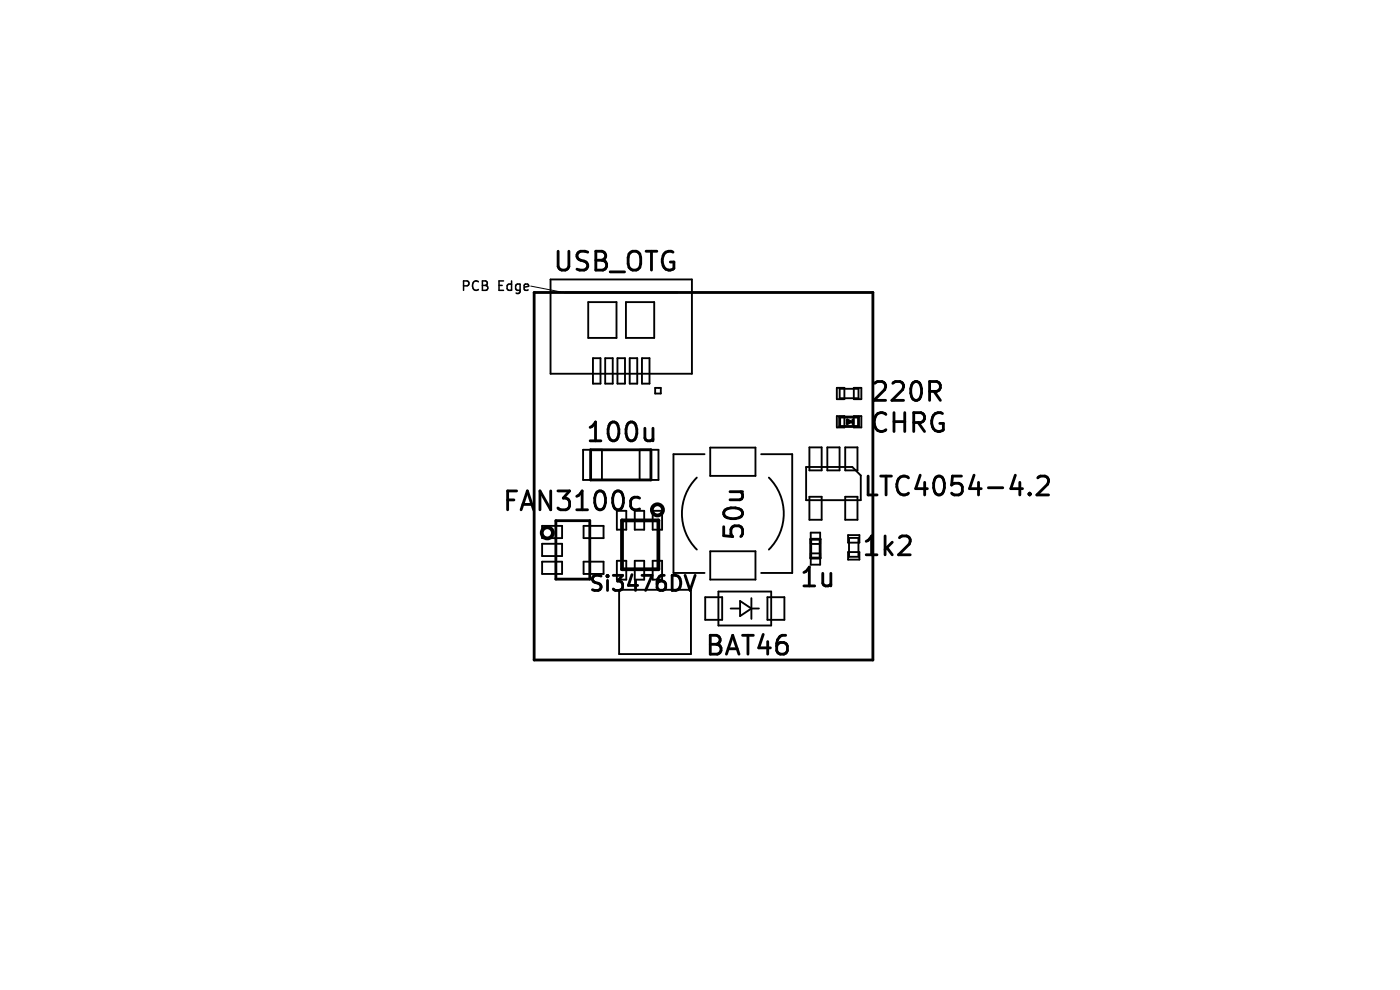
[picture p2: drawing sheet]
<svg xmlns="http://www.w3.org/2000/svg" width="297mm" height="210mm" viewBox="0 0 297 210" stroke-linecap="round" stroke-linejoin="round" font-family="sans-serif">
<g fill="none" stroke="#000" stroke-width=".8">
<path d="M132 110.4h7.7v10.4h-7.7z"/>
<circle cx="116.1" cy="113" r="1.18"/>
<circle cx="139.5" cy="108.2" r="1.18"/>
</g>
<g fill="none" stroke="#000" stroke-width=".6">
<path d="M118.4 53.3v3.2l.4 .6 .4 .2h.7l.4-.2 .4-.6v-3.2M124.7 53.5l-.6-.2h-.9a.97 .97 0 0 0-.8 .9 .97 .97 0 0 0 .8 1 1.46 1.46 0 0 1 1.5 1 1.02 1.02 0 0 1-.8 1.1h-.9l-.6-.2M126.4 53.3h1.3a.97 .97 0 0 1 .8 .9 .97 .97 0 0 1-.8 1 1.06 1.06 0 0 1 1 1 1.06 1.06 0 0 1-.8 1.1h-1.5zM126.4 55.2h1.3M129.4 57.7h3.1M133.4 53.9a1.34 1.34 0 0 1 1.6-.6 1.34 1.34 0 0 1 .9 1.3v1.4a1.33 1.33 0 0 1-1.3 1.3 1.33 1.33 0 0 1-1.3-1.3v-1.4zM137.1 53.3h2.2M138.2 53.3v4M142.8 53.5a1.54 1.54 0 0 0-1.6 0 1.54 1.54 0 0 0-.7 1.5 1.69 1.69 0 0 0 .5 1.8 1.69 1.69 0 0 0 1.8 .3l.2-.2v-1.3h-.8M113.3 62h71.9v78h-71.9zM125.2 93.5h2.3M125.2 90.7l.4-.2 .7-1v4"/>
<path d="M125.3 95.4h12.8v6.4h-12.8zM129.4 89.9a.96 .96 0 0 1 1-.4 .96 .96 0 0 1 .7 .8 3.1 3.1 0 0 1-.4 3 .95 .95 0 0 1-1.5-.6 3.4 3.4 0 0 1 .2-2.8zM133.2 89.9a.96 .96 0 0 1 1-.4 .96 .96 0 0 1 .7 .8 3.1 3.1 0 0 1-.4 3 .95 .95 0 0 1-1.5-.6 3.4 3.4 0 0 1 .2-2.8zM136.8 90.8v2.1l.2 .4a1.09 1.09 0 0 0 1.5-.2M138.5 90.8v2.7M178.1 88.5h4v2h-4zM179.7 89.1l.8 .4-.8 .4zM180.9 89.1v.8M185.6 81.3l.6-.4h.9a1.09 1.09 0 0 1 .6 1.7l-2.3 2.3h2.5M187.9 87.9a1.49 1.49 0 0 0-1.7-.2 1.49 1.49 0 0 0-.7 1.5 1.69 1.69 0 0 0 .4 1.8 1.69 1.69 0 0 0 1.8 .3l.2-.2M189.4 81.3l.6-.4h.9a1.09 1.09 0 0 1 .6 1.7l-2.3 2.3h2.5M189.7 87.5v4"/>
<path d="M189.7 89.4h2.2M191.9 87.5v4M193.8 81.1a.95 .95 0 0 1 1.5 .6 3.1 3.1 0 0 1-.4 3 .95 .95 0 0 1-1.5-.5 3.1 3.1 0 0 1 .4-3.1zM193.8 89.6h1.6a1.09 1.09 0 0 0 .8-1 1.09 1.09 0 0 0-.8-1.1h-1.6v4M194.8 89.6l1.3 1.9M197.2 83h1.5a1.09 1.09 0 0 0 .8-1 1.09 1.09 0 0 0-.8-1.1h-1.5v4M198.2 83l1.3 1.9M199.9 87.7a1.54 1.54 0 0 0-1.6 .1 1.54 1.54 0 0 0-.6 1.4 1.69 1.69 0 0 0 .4 1.8 1.69 1.69 0 0 0 1.8 .3l.2-.2v-1.3h-.7M107.7 106h1.3M109.6 104.1h-1.9v4M110.5 108.1l1.4-4 1.3 4M110.9 107h1.9"/>
<path d="M116.8 104.1v4l-2.3-4v4M117.9 110.4h7.2v12.4h-7.2zM118.4 104.1h2.4l-1.3 1.6a1.09 1.09 0 0 1 1.3 .7v1l-.3 .5-.4 .2h-1.2l-.5-.3M122.4 108.1h2.2M122.4 105.3l.7-.6 .4-.6v4M126.5 104.5a.96 .96 0 0 1 1-.4 .96 .96 0 0 1 .8 .8 3.1 3.1 0 0 1-.4 3 .95 .95 0 0 1-1.5-.5 3.4 3.4 0 0 1 .1-2.9zM130.5 104.3a.95 .95 0 0 1 1.6 .6 3.1 3.1 0 0 1-.4 3 .95 .95 0 0 1-1.5-.5 3.1 3.1 0 0 1 .3-3.1zM135.7 105.7l-.4-.2h-.8l-.5 .4-.2 .3v1.2l.4 .5 .3 .2h.8l.4-.2M153.5 111.7v1.9l1.9 .2-.3-.5v-1l.1-.4 .6-.4h1l.3 .2 .4 .6v1l-.4 .5M153.9 108.1a3.1 3.1 0 0 1 3.4 .2 .95 .95 0 0 1-.5 1.5 3.1 3.1 0 0 1-3.1-.4 .91 .91 0 0 1 .2-1.3zM154.9 104.3h2.6M157.1 104.3a.99 .99 0 0 1-.1 1.7h-2.1"/>
<path d="M172 114.4h2v4h-2zM183.8 117.7h2.2M183.8 114.8l.3-.2 .8-.9v4M184.2 101v4h1.9M186.8 101h2.3M187.8 113.7v4M188 101v4M188.1 116.2l1.2 1.5M189.3 115l-1.5 1.5M190.8 114.1l.6-.4h.9a1.09 1.09 0 0 1 .6 1.7l-2.3 2.3h2.5M192.7 101.4a1.49 1.49 0 0 0-1.7-.2 1.49 1.49 0 0 0-.7 1.5 1.69 1.69 0 0 0 .4 1.8 1.69 1.69 0 0 0 1.8 .3l.2-.2M195.2 100.8l-.9 2.9h2.4"/>
<path d="M196.2 102.3v2.7M198.6 101.2a.95 .95 0 0 1 1.6 .6 3.1 3.1 0 0 1-.4 3 .95 .95 0 0 1-1.5-.6 3.1 3.1 0 0 1 .3-3zM204 101h-1.9l-.2 1.9 .5-.4h1l.4 .2 .4 .6v.9l-.2 .4-.6 .4h-1l-.5-.4M206.6 100.8l-.9 2.9h2.5M207.6 102.3v2.7M209.7 103.5h3M215.4 100.8l-1 2.9h2.5M216.3 102.3v2.7M218.4 104.6l.2 .2-.2 .2M218.4 104.6l-.1 .2 .1 .2M218.4 104.6v.4M220.2 101.4l.5-.4h1a1.09 1.09 0 0 1 .6 1.7l-2.3 2.3h2.4"/>
<path d="M127.5 122.2l-1.2-.2a.78 .78 0 0 0-.6 .8 .78 .78 0 0 0 .6 .8 1.17 1.17 0 0 1 1.2 .7 .82 .82 0 0 1-.6 .9l-1.2-.1M128.9 122v.4M128.9 123.1v2.1M128.9 122l-.2 .2 .2 .2M128.9 122l.1 .2-.1 .2M130.1 122h2l-1.1 1.3a.87 .87 0 0 1 1.1 .6v.7l-.3 .5-.3 .1h-.9l-.5-.3M134.1 121.9l-.8 2.3h2M134.8 123.1v2.1M136.2 122h2.1l-1.3 3.2M140.9 122a1.27 1.27 0 0 0-1.5 1.4v1.2l.3 .5 .9 .1 .5-.3 .1-.3v-.7l-.3-.5-.9-.1-.5 .3-.1 .3M142.6 122h.8a1.72 1.72 0 0 1 1 1.6 1.72 1.72 0 0 1-1 1.6h-.8zM145.3 122l1.1 3.2 1.1-3.2"/>
<path d="M150.7 134.8h1.3a.97 .97 0 0 1 .8 .9 .97 .97 0 0 1-.8 1 1.06 1.06 0 0 1 1 .9 1.06 1.06 0 0 1-.8 1.2h-1.5zM150.7 136.7h1.3M154.1 138.8l1.3-4 1.4 4M154.5 137.6h1.9M157.5 134.8h2.3M158.7 134.8v4M161.9 134.6l-.9 2.8h2.4M162.9 136.1v2.7M166.7 134.8a1.58 1.58 0 0 0-1.9 1.7v1.5l.3 .6 .4 .2h.8l.6-.4 .2-.4v-1l-.4-.5-.4-.2h-.8l-.5 .4-.2 .3M170.5 124.3h2.3M170.5 121.4l.8-.5 .4-.6v4M174.5 121.6v2.1l.2 .4a1.09 1.09 0 0 0 1.6-.2"/>
<path d="M176.3 121.6v2.7"/>
</g>
<g fill="none" stroke="#000" stroke-width=".4">
<path d="M116.8 59.3h30v20h-30zM124.8 64.1h6v7.6h-6zM125.8 76h1.6v5.4h-1.6zM128.4 76h1.6v5.4h-1.6zM131 76h1.6v5.4h-1.6zM132.8 64.1h6v7.6h-6zM133.6 76h1.6v5.4h-1.6zM136.2 76h1.6v5.4h-1.6zM123.7 95.4h4v6.4h-4zM135.7 95.4h4v6.4h-4zM139 82.3h1.2v1.2h-1.2zM149.5 96.3h-6.6v25.2h6.6"/>
<path d="M150.7 94.9h9.6v6h-9.6zM161.5 96.3h6.6v25.2h-6.6M171 99.1h9.8l1.8 1.8v5.2h-11.6zM171.7 94.9h2.6v4.9h-2.6zM175.5 94.9h2.6v4.9h-2.6zM177.5 88.3h1.6v2.4h-1.6zM177.5 82.3h1.6v2.4h-1.6zM178.1 82.5h4v2h-4zM179.3 94.9h2.6v4.9h-2.6zM181.1 82.3h1.6v2.4h-1.6zM181.1 88.3h1.6v2.4h-1.6zM115 111.5h4.2v2.6h-4.2z"/>
<path d="M115 115.3h4.2v2.6h-4.2zM115 119.1h4.2v2.6h-4.2zM123.8 111.5h4.2v2.6h-4.2zM123.8 119.1h4.2v2.6h-4.2zM130.9 119h2v4h-2zM130.9 108.4h2v4h-2zM134.7 119h2v4h-2zM134.7 108.4h2v4h-2zM138.5 119h2v4h-2zM138.5 108.4h2v4h-2zM147.8 101.3a10.8 10.8 0 0 0 0 15.3M150.7 116.9h9.6v6h-9.6z"/>
<path d="M163.1 101.3a10.8 10.8 0 0 1 0 15.3M171.7 105.4h2.6v4.9h-2.6zM172 113h2v2.4h-2zM172 117.4h2v2.4h-2zM179.3 105.4h2.6v4.9h-2.6zM179.9 113.5h2.4v1.6h-2.4zM179.9 117.1h2.4v1.6h-2.4zM180.1 114.1h2v4h-2zM131.3 125.1h15.3v13.6h-15.3zM149.6 126.7h3.6v4.8h-3.6zM152.4 125.5h11.2v7.2h-11.2zM155 129.1h2"/>
<path d="M157 127.5l2.4 1.6-2.4 1.6zM159.4 129.1h1.6M159.4 126.9v4.4M162.8 126.7h3.6v4.8h-3.6z"/>
</g>
<path d="M101.5 59.8a.8 .8 0 0 0-1 0 .8 .8 0 0 0-.3 .9 .75 .75 0 0 0 .4 .8 .75 .75 0 0 0 .9-.1M102.3 59.6h.7l.3 .2 .1 .4-.4 .3a.53 .53 0 0 1 .5 .5 .53 .53 0 0 1-.4 .6h-.8zM106.8 59.6h-.9v2h.9M108.5 59.6v2M98.3 60.6l1-.1 .2-.2-.1-.5-.3-.2h-.8v2M102.3 60.5h.7M105.9 60.5h.6M108.5 60.4l-.5-.1-.4 .3v.6l.2 .3h.7M110.3 60.4l-.5-.1-.4 .3v.6l.2 .3h.7M110.3 60.3v1.6l-.3 .4-.5-.1M111.2 60.9l.9-.2v-.3l-.6-.1-.3 .2 .1 1h.8M119.8 62.1h24" fill="none" stroke="#000" stroke-width=".32"/>
<path d="M112.6 60.7l7.2 1.4" fill="none" stroke="#000" stroke-width=".21"/>
</svg>
